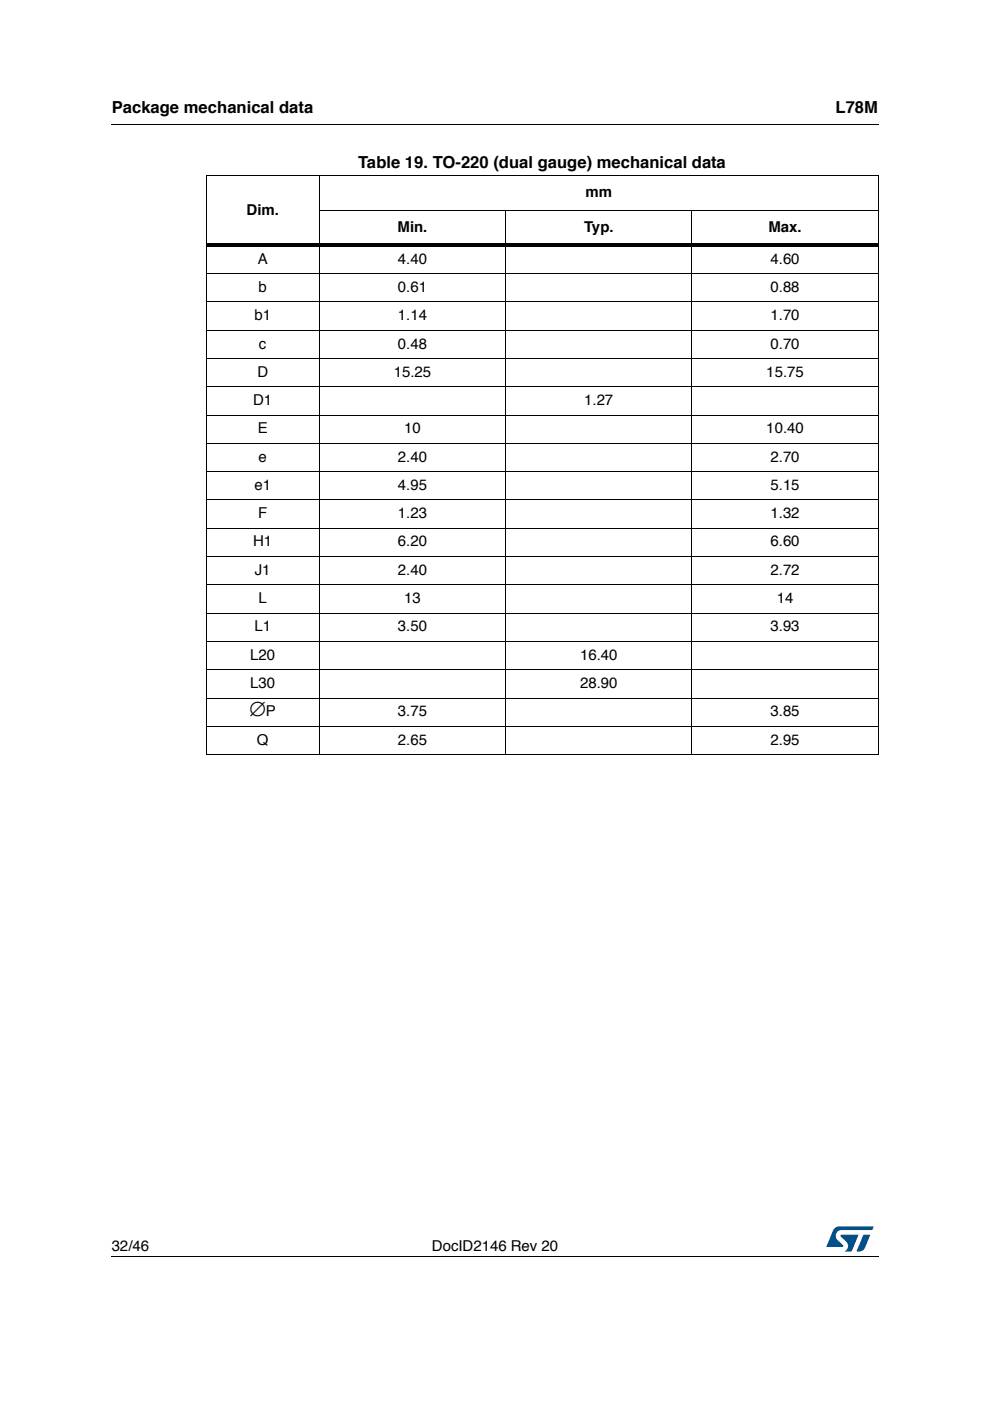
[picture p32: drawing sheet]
<svg xmlns="http://www.w3.org/2000/svg" width="210mm" height="297mm" viewBox="0 0 210 297" stroke-linecap="round" stroke-linejoin="round" font-family="sans-serif">
<defs><g id="words">
<text font-size="4.2" x="52.9" y="151.8">∅</text>
<g font-size="3.5">
<text x="23.7" y="23.9">Package mechanical data</text>
<text x="177.2" y="23.9">L78M</text>
<text x="75.9" y="35.7">Table 19. TO-220 (dual gauge) mechanical data</text>
</g>
<g font-size="3.2">
<text x="124.1" y="41.8">mm</text>
<text x="52.3" y="45.5">Dim.</text>
<text x="84.3" y="49.2">Min.</text>
<text x="123.8" y="49.2">Typ.</text>
<text x="162.9" y="49.2">Max.</text>
<text x="54.7" y="55.9">A</text>
<text x="84.4" y="55.9">4.40</text>
<text x="163.4" y="55.9">4.60</text>
<text x="54.8" y="61.9">b</text>
<text x="84.4" y="61.9">0.61</text>
<text x="163.4" y="61.9">0.88</text>
<text x="53.9" y="67.9">b1</text>
<text x="84.4" y="67.9">1.14</text>
<text x="163.4" y="67.9">1.70</text>
<text x="54.9" y="73.9">c</text>
<text x="84.4" y="73.9">0.48</text>
<text x="163.4" y="73.9">0.70</text>
<text x="54.6" y="79.9">D</text>
<text x="83.5" y="79.9">15.25</text>
<text x="162.5" y="79.9">15.75</text>
<text x="53.7" y="85.9">D1</text>
<text x="123.9" y="85.9">1.27</text>
<text x="54.7" y="91.9">E</text>
<text x="85.7" y="91.9">10</text>
<text x="162.5" y="91.9">10.40</text>
<text x="54.8" y="97.9">e</text>
<text x="84.4" y="97.9">2.40</text>
<text x="163.4" y="97.9">2.70</text>
<text x="53.9" y="103.9">e1</text>
<text x="84.4" y="103.9">4.95</text>
<text x="163.4" y="103.9">5.15</text>
<text x="54.7" y="109.9">F</text>
<text x="84.4" y="109.9">1.23</text>
<text x="163.4" y="109.9">1.32</text>
<text x="53.7" y="115.9">H1</text>
<text x="84.4" y="115.9">6.20</text>
<text x="163.4" y="115.9">6.60</text>
<text x="54" y="121.9">J1</text>
<text x="84.4" y="121.9">2.40</text>
<text x="163.4" y="121.9">2.72</text>
<text x="54.8" y="127.9">L</text>
<text x="85.7" y="127.9">13</text>
<text x="164.7" y="127.9">14</text>
<text x="53.9" y="133.9">L1</text>
<text x="84.4" y="133.9">3.50</text>
<text x="163.4" y="133.9">3.93</text>
<text x="53" y="139.9">L20</text>
<text x="123" y="139.9">16.40</text>
<text x="53" y="145.9">L30</text>
<text x="123" y="145.9">28.90</text>
<text x="56.4" y="151.8">P</text>
<text x="84.4" y="151.8">3.75</text>
<text x="163.4" y="151.8">3.85</text>
<text x="54.5" y="157.9">Q</text>
<text x="84.4" y="157.9">2.65</text>
<text x="163.4" y="157.9">2.95</text>
<text x="23.7" y="265.1">32/46</text>
<text x="91.6" y="265.1">DocID2146 Rev 20</text>
</g>
</g></defs>
<path d="M23.6 26.2l.1 .2zM23.6 266.3l.1 .1z" fill="#000"/>
<path d="M23.7 26.3h162.6M23.7 266.4h162.6" fill="none" stroke="#000" stroke-width=".21"/>
<path d="M175.2 260h10v5.3h-10z" fill="#fff"/>
<g fill="#005189">
<path d="M176.9 260.5l1-.5 7.3 .1-.3 .7h-6.4a1.31 1.31 0 0 0-1.3 1.1 1.31 1.31 0 0 0 .8 1.4l.7 .7 .1 .3-3.6 .1z"/>
<path d="M183.1 261.8h1.4l-.6 1.6a2.16 2.16 0 0 1-1.3 1.9l-1-.1z"/>
<path d="M178.3 261.8l3.7 .1-1.4 3.3-1.5 .1a1.43 1.43 0 0 0 .6-1.7l-1.4-1.4z"/>
</g>
<g fill="none" stroke="#000" stroke-width=".21">
<path d="M43.6 37.2h142.7M43.7 37.3v122.6M67.7 37.1v123M186.2 37.3v122.6M43.6 58h142.7M67.6 44.6h118.7M107.2 44.5v115.6M146.7 44.5v115.6M43.6 64h142.7M43.6 70h142.7M43.6 76h142.7M43.6 82h142.7"/>
<path d="M43.6 88h142.7M43.6 94h142.7M43.6 100h142.7M43.6 106h142.7M43.6 112h142.7M43.6 118h142.7M43.6 124h142.7M43.6 130h142.7M43.6 136h142.7M43.6 142h142.7M43.6 148h142.7M43.6 154h142.7"/>
<path d="M43.6 160h142.7"/>
</g>
<path d="M43.6 51.7h142.7v.7h-142.7z" fill="#000"/>
<use href="#words"/>
</svg>
